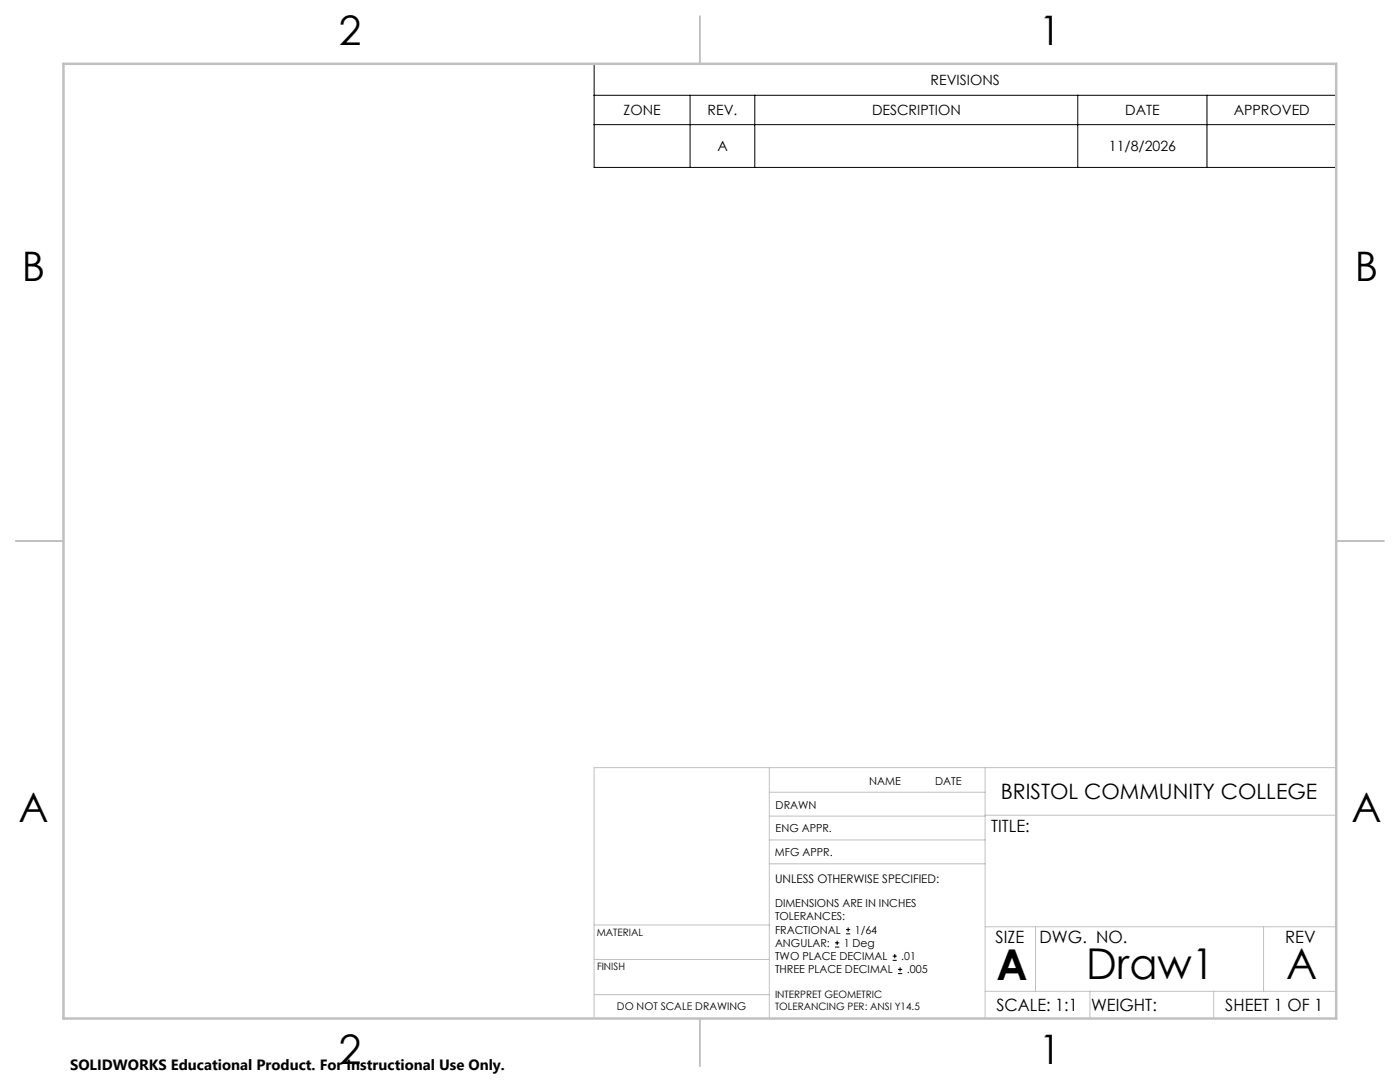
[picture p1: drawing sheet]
<svg xmlns="http://www.w3.org/2000/svg" width="279mm" height="216mm" viewBox="0 0 279 216" stroke-linecap="round" stroke-linejoin="round" font-family="sans-serif">
<defs><g id="words">
<g font-size="8.5">
<text x="198.9" y="195.5">A</text>
<text x="216.8" y="195.4">Draw1</text>
<text x="256.7" y="195.4">A</text>
</g>
<g font-size="8.1">
<text x="67.6" y="8.9">2</text>
<text x="207.3" y="8.9">1</text>
<text x="4.4" y="56.1">B</text>
<text x="270.4" y="56.1">B</text>
<text x="3.7" y="164.1">A</text>
<text x="269.7" y="164.1">A</text>
<text x="67.6" y="212.4">2</text>
<text x="207.3" y="212.4">1</text>
</g>
<text font-size="4.2" x="199.7" y="159.4">BRISTOL COMMUNITY COLLEGE</text>
<g font-size="3.4">
<text x="197.8" y="166">TITLE:</text>
<text x="198.7" y="188.1">SIZE</text>
<text x="207.5" y="188.1">DWG. NO.</text>
<text x="256.5" y="188.2">REV</text>
<text x="198.8" y="201.7">SCALE: 1:1</text>
<text x="217.7" y="201.8">WEIGHT:</text>
<text x="244.5" y="201.7">SHEET 1 OF 1</text>
</g>
<text font-size="3" x="14" y="213.5">SOLIDWORKS Educational Product. For Instructional Use Only.</text>
<g font-size="2.8">
<text x="185.7" y="16.9">REVISIONS</text>
<text x="124.5" y="23">ZONE</text>
<text x="141.2" y="23">REV.</text>
<text x="174" y="23">DESCRIPTION</text>
<text x="224.6" y="23">DATE</text>
<text x="246.2" y="23">APPROVED</text>
<text x="143.2" y="30.2">A</text>
<text x="221.3" y="30.2">11/8/2026</text>
</g>
<text font-size="2.4" x="154.7" y="176.2">UNLESS OTHERWISE SPECIFIED:</text>
<g font-size="2.2">
<text x="154.8" y="161.4">DRAWN</text>
<text x="173.5" y="156.7">NAME</text>
<text x="186.6" y="156.7">DATE</text>
<text x="154.8" y="166">ENG APPR.</text>
<text x="154.6" y="170.8">MFG APPR.</text>
<text x="154.7" y="181">DIMENSIONS ARE IN INCHES</text>
<text x="154.7" y="183.6">TOLERANCES:</text>
<text x="154.7" y="188.9">ANGULAR:</text>
<text x="154.7" y="186.3">FRACTIONAL</text>
<text x="154.7" y="191.6">TWO PLACE DECIMAL</text>
<text x="168.4" y="188.9">1 Deg</text>
<text x="170.6" y="186.3">1/64</text>
<text x="179.9" y="191.6">.01</text>
<text x="154.7" y="194.2">THREE PLACE DECIMAL</text>
<text x="181" y="194.2">.005</text>
</g>
<text font-size="2.1" x="123.1" y="201.6">DO NOT SCALE DRAWING</text>
<g font-size="2">
<text x="119.1" y="186.7">MATERIAL</text>
<text x="119.1" y="193.5">FINISH</text>
<text x="154.7" y="199">INTERPRET GEOMETRIC</text>
<text x="154.7" y="201.6">TOLERANCING PER: ANSI Y14.5</text>
</g>
</g></defs>
<g fill="none" stroke="#000" stroke-width=".2">
<path d="M118.6 12.7h148.1v20.7h-148.1zM118.6 19h148.1M137.7 19v14.4M150.6 19v14.4M215.1 19v14.4M240.9 19v14.4M118.6 24.9h148.1M166.7 189h.8M166.7 188.1h.8M167.1 187.7v.9M168.8 186.3h.9M168.8 185.5h.9"/>
<path d="M169.3 185.1v.8M178.2 191.6h.8M178.2 190.8h.8M178.6 190.4v.8M179.2 194.3h.9M179.2 193.4h.9M179.6 193v.9"/>
</g>
<g fill="none" stroke="#c0c0c0" stroke-width=".2">
<path d="M153.5 153.2v50M153.5 158.1h43.1M196.6 153.2v50M266.7 153.2h-148.1v50M153.5 167.6h43.1M153.5 162.8h43.1M153.5 172.4h43.1M196.6 162.7h70.1M118.6 198.5h34.9M118.6 191.5h34.9M118.6 184.6h35M196.6 197.8h70.1"/>
<path d="M196.6 184.9h70.1M206.7 184.9v12.9M217.5 197.8v5.4M242.2 197.8v5.4M252.2 184.9v12.9"/>
</g>
<path d="M139.7 3.2v9.5M3.1 107.9h9.6M266.7 107.9h9.5M139.7 203.2v9.6" fill="none" stroke="#c0c0c0" stroke-width=".25"/>
<path d="M12.7 12.7h254v190.5h-254z" fill="none" stroke="#c0c0c0" stroke-width=".5"/>
<use href="#words"/>
</svg>
